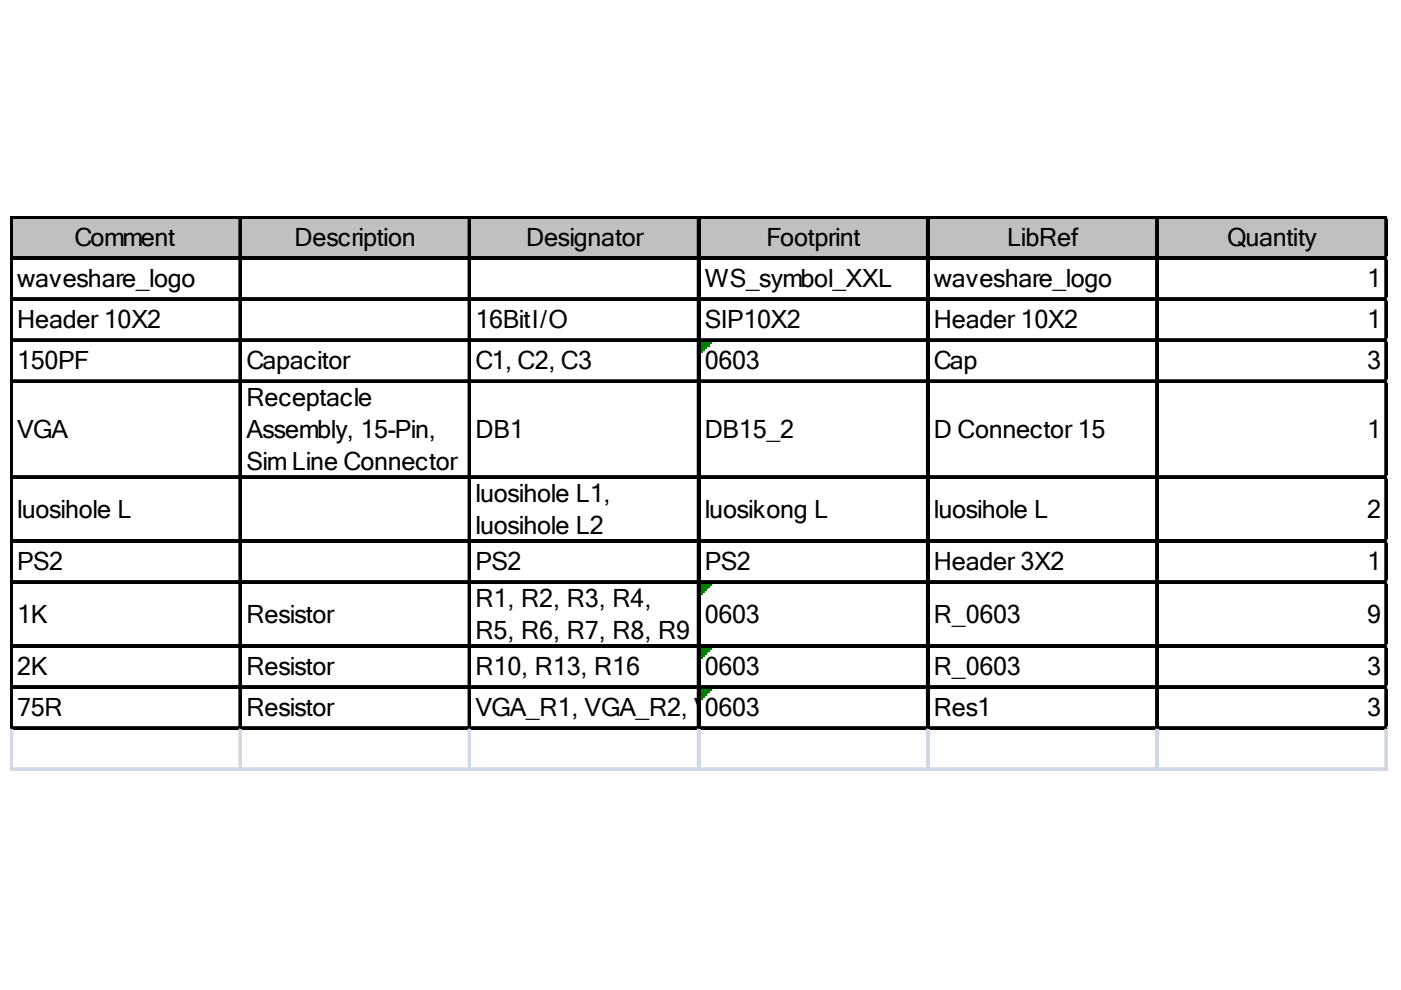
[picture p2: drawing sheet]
<svg xmlns="http://www.w3.org/2000/svg" width="297mm" height="210mm" viewBox="0 0 297 210" stroke-linecap="round" stroke-linejoin="round" font-family="sans-serif">
<defs><g id="words">
<g font-size="5.3">
<text x="15.8" y="52.2">Comment</text>
<text x="62.4" y="52.2">Description</text>
<text x="111.5" y="52.2">Designator</text>
<text x="162.5" y="52.2">Footprint</text>
<text x="213.6" y="52.2">LibRef</text>
<text x="260.2" y="52.2">Quantity</text>
<text x="3.7" y="60.9">waveshare_logo</text>
<text x="149.4" y="60.9">WS_symbol_XXL</text>
<text x="198" y="60.9">waveshare_logo</text>
<text x="289.8" y="60.9">1</text>
<text x="3.7" y="69.6">Header 10X2</text>
<text x="100.8" y="69.6">16BitI/O</text>
<text x="149.4" y="69.6">SIP10X2</text>
<text x="198" y="69.6">Header 10X2</text>
<text x="289.8" y="69.6">1</text>
<text x="3.7" y="78.3">150PF</text>
<text x="52.2" y="78.3">Capacitor</text>
<text x="100.8" y="78.3">C1, C2, C3</text>
<text x="149.4" y="78.3">0603</text>
<text x="198" y="78.3">Cap</text>
<text x="289.8" y="78.3">3</text>
<text x="52.2" y="86">Receptacle</text>
<text x="3.7" y="92.8">VGA</text>
<text x="52.2" y="92.8">Assembly, 15-Pin,</text>
<text x="100.8" y="92.8">DB1</text>
<text x="149.4" y="92.8">DB15_2</text>
<text x="198" y="92.8">D Connector 15</text>
<text x="289.8" y="92.8">1</text>
<text x="52.2" y="99.6">SimLine Connector</text>
<text x="100.8" y="106.4">luosihole L1,</text>
<text x="3.7" y="109.8">luosihole L</text>
<text x="100.8" y="113.1">luosihole L2</text>
<text x="149.4" y="109.8">luosikong L</text>
<text x="198" y="109.8">luosihole L</text>
<text x="289.8" y="109.8">2</text>
<text x="3.7" y="120.9">PS2</text>
<text x="100.8" y="120.9">PS2</text>
<text x="149.4" y="120.9">PS2</text>
<text x="198" y="120.9">Header 3X2</text>
<text x="289.8" y="120.9">1</text>
<text x="100.8" y="128.6">R1, R2, R3, R4,</text>
<text x="3.7" y="132">1K</text>
<text x="52.2" y="132">Resistor</text>
<text x="100.8" y="135.4">R5, R6, R7, R8, R9</text>
<text x="149.4" y="132">0603</text>
<text x="198" y="132">R_0603</text>
<text x="289.8" y="132">9</text>
<text x="3.7" y="143.1">2K</text>
<text x="52.2" y="143.1">Resistor</text>
<text x="100.8" y="143.1">R10, R13, R16</text>
<text x="149.4" y="143.1">0603</text>
<text x="198" y="143.1">R_0603</text>
<text x="289.8" y="143.1">3</text>
<text x="3.7" y="151.9">75R</text>
<text x="52.2" y="151.9">Resistor</text>
<text x="100.8" y="151.9">VGA_R1, VGA_R2, V0GA_R3</text>
<text x="152.3" y="151.9">603</text>
<text x="198" y="151.9">Res1</text>
<text x="289.8" y="151.9">3</text>
</g>
</g></defs>
<path d="M2.6 46.3h291.6v8.7h-291.6z" fill="#c0c0c0"/>
<path d="M148.5 72.4h2.4" fill="none" stroke="#008000" stroke-width=".49"/>
<path d="M148.5 72.4h2.4v.5h-2.4z" fill="#008000"/>
<path d="M148.5 72.9h1.9" fill="none" stroke="#008000" stroke-width=".49"/>
<path d="M148.5 72.9h1.9v.5h-1.9z" fill="#008000"/>
<path d="M148.5 73.4h1.4" fill="none" stroke="#008000" stroke-width=".49"/>
<path d="M148.5 73.4h1.4v.5h-1.4z" fill="#008000"/>
<path d="M148.5 73.9h.9" fill="none" stroke="#008000" stroke-width=".49"/>
<path d="M148.5 73.9h.9v.5h-.9z" fill="#008000"/>
<path d="M148.5 74.4h.4" fill="none" stroke="#008000" stroke-width=".49"/>
<path d="M148.5 74.4h.4v.5h-.4z" fill="#008000"/>
<path d="M148.5 123.7h2.4" fill="none" stroke="#008000" stroke-width=".49"/>
<path d="M148.5 123.7h2.4v.5h-2.4z" fill="#008000"/>
<path d="M148.5 124.2h1.9" fill="none" stroke="#008000" stroke-width=".49"/>
<path d="M148.5 124.2h1.9v.5h-1.9z" fill="#008000"/>
<path d="M148.5 124.7h1.4" fill="none" stroke="#008000" stroke-width=".49"/>
<path d="M148.5 124.7h1.4v.5h-1.4z" fill="#008000"/>
<path d="M148.5 125.2h.9" fill="none" stroke="#008000" stroke-width=".49"/>
<path d="M148.5 125.2h.9v.5h-.9z" fill="#008000"/>
<path d="M148.5 125.7h.4" fill="none" stroke="#008000" stroke-width=".49"/>
<path d="M148.5 125.7h.4v.4h-.4z" fill="#008000"/>
<path d="M148.5 137.3h2.4" fill="none" stroke="#008000" stroke-width=".49"/>
<path d="M148.5 137.3h2.4v.5h-2.4z" fill="#008000"/>
<path d="M148.5 137.8h1.9" fill="none" stroke="#008000" stroke-width=".49"/>
<path d="M148.5 137.8h1.9v.4h-1.9z" fill="#008000"/>
<path d="M148.5 138.2h1.4" fill="none" stroke="#008000" stroke-width=".49"/>
<path d="M148.5 138.2h1.4v.5h-1.4z" fill="#008000"/>
<path d="M148.5 138.7h.9" fill="none" stroke="#008000" stroke-width=".49"/>
<path d="M148.5 138.7h.9v.5h-.9z" fill="#008000"/>
<path d="M148.5 139.2h.4" fill="none" stroke="#008000" stroke-width=".49"/>
<path d="M148.5 139.2h.4v.5h-.4z" fill="#008000"/>
<path d="M148.5 146h2.4" fill="none" stroke="#008000" stroke-width=".49"/>
<path d="M148.5 146h2.4v.5h-2.4z" fill="#008000"/>
<path d="M148.5 146.5h1.9" fill="none" stroke="#008000" stroke-width=".49"/>
<path d="M148.5 146.5h1.9v.4h-1.9z" fill="#008000"/>
<path d="M148.5 146.9h1.4" fill="none" stroke="#008000" stroke-width=".49"/>
<path d="M148.5 146.9h1.4v.5h-1.4z" fill="#008000"/>
<path d="M148.5 147.4h.9" fill="none" stroke="#008000" stroke-width=".49"/>
<path d="M148.5 147.4h.9v.5h-.9z" fill="#008000"/>
<path d="M148.5 147.9h.4" fill="none" stroke="#008000" stroke-width=".49"/>
<path d="M148.5 147.9h.4v.5h-.4z" fill="#008000"/>
<g fill="none" stroke="#000" stroke-width=".49">
<path d="M2.2 45.8v108.9M2.7 45.8h291.5M2.7 54.5h291.5M50.8 46.3v108.4M99.4 46.3v108.4M148 46.3v108.4M196.6 46.3v108.4M245.1 46.3v108.4M293.7 46.3v108.4M2.7 63.2h291.5M2.7 71.9h291.5M2.7 80.7h291.5"/>
<path d="M2.7 101h291.5M2.7 114.5h291.5M2.7 123.2h291.5M2.7 136.8h291.5M2.7 145.5h291.5M2.7 154.2h291.5"/>
</g>
<g fill="#000">
<path d="M2.2 45.8h.5v108.9h-.5zM2.7 45.8h291.5v.5h-291.5zM2.7 54.5h291.5v.5h-291.5zM50.8 46.3h.5v108.4h-.5zM99.4 46.3h.5v108.4h-.5zM148 46.3h.5v108.4h-.5zM196.6 46.3h.4v108.4h-.4zM245.1 46.3h.5v108.4h-.5zM293.7 46.3h.5v108.4h-.5zM2.7 63.2h291.5v.5h-291.5zM2.7 71.9h291.5v.5h-291.5zM2.7 80.7h291.5v.4h-291.5z"/>
<path d="M2.7 101h291.5v.5h-291.5zM2.7 114.5h291.5v.5h-291.5zM2.7 123.2h291.5v.5h-291.5zM2.7 136.8h291.5v.5h-291.5zM2.7 145.5h291.5v.5h-291.5zM2.7 154.2h291.5v.5h-291.5z"/>
</g>
<path d="M2.2 154.7v8.8" fill="none" stroke="#d0d7e5" stroke-width=".49"/>
<path d="M2.2 154.7h.5v8.8h-.5z" fill="#d0d7e5"/>
<path d="M50.8 154.7v8.8" fill="none" stroke="#d0d7e5" stroke-width=".49"/>
<path d="M50.8 154.7h.5v8.8h-.5z" fill="#d0d7e5"/>
<path d="M99.4 154.7v8.8" fill="none" stroke="#d0d7e5" stroke-width=".49"/>
<path d="M99.4 154.7h.5v8.8h-.5z" fill="#d0d7e5"/>
<path d="M148 154.7v8.8" fill="none" stroke="#d0d7e5" stroke-width=".49"/>
<path d="M148 154.7h.5v8.8h-.5z" fill="#d0d7e5"/>
<path d="M196.6 154.7v8.8" fill="none" stroke="#d0d7e5" stroke-width=".49"/>
<path d="M196.6 154.7h.4v8.8h-.4z" fill="#d0d7e5"/>
<path d="M245.1 154.7v8.8" fill="none" stroke="#d0d7e5" stroke-width=".49"/>
<path d="M245.1 154.7h.5v8.8h-.5z" fill="#d0d7e5"/>
<path d="M293.7 154.7v8.8" fill="none" stroke="#d0d7e5" stroke-width=".49"/>
<path d="M293.7 154.7h.5v8.8h-.5z" fill="#d0d7e5"/>
<path d="M294.2 45.8h.1" fill="none" stroke="#d0d7e5" stroke-width=".49"/>
<path d="M294.2 45.8l.1 .5z" fill="#d0d7e5"/>
<path d="M294.2 54.5h.1" fill="none" stroke="#d0d7e5" stroke-width=".49"/>
<path d="M294.2 54.5l.1 .5z" fill="#d0d7e5"/>
<path d="M294.2 63.2h.1" fill="none" stroke="#d0d7e5" stroke-width=".49"/>
<path d="M294.2 63.2l.1 .5z" fill="#d0d7e5"/>
<path d="M294.2 71.9h.1" fill="none" stroke="#d0d7e5" stroke-width=".49"/>
<path d="M294.2 71.9l.1 .5z" fill="#d0d7e5"/>
<path d="M294.2 80.7h.1" fill="none" stroke="#d0d7e5" stroke-width=".49"/>
<path d="M294.2 80.7l.1 .4z" fill="#d0d7e5"/>
<path d="M294.2 101h.1" fill="none" stroke="#d0d7e5" stroke-width=".49"/>
<path d="M294.2 101l.1 .5z" fill="#d0d7e5"/>
<path d="M294.2 114.5h.1" fill="none" stroke="#d0d7e5" stroke-width=".49"/>
<path d="M294.2 114.5l.1 .5z" fill="#d0d7e5"/>
<path d="M294.2 123.2h.1" fill="none" stroke="#d0d7e5" stroke-width=".49"/>
<path d="M294.2 123.2l.1 .5z" fill="#d0d7e5"/>
<path d="M294.2 136.8h.1" fill="none" stroke="#d0d7e5" stroke-width=".49"/>
<path d="M294.2 136.8l.1 .5z" fill="#d0d7e5"/>
<path d="M294.2 145.5h.1" fill="none" stroke="#d0d7e5" stroke-width=".49"/>
<path d="M294.2 145.5l.1 .5z" fill="#d0d7e5"/>
<path d="M294.2 154.2h.1" fill="none" stroke="#d0d7e5" stroke-width=".49"/>
<path d="M294.2 154.2l.1 .5z" fill="#d0d7e5"/>
<path d="M2.2 162.9h292.1" fill="none" stroke="#d0d7e5" stroke-width=".49"/>
<path d="M2.2 162.9h292.1v.5h-292.1z" fill="#d0d7e5"/>
<use href="#words"/>
</svg>
